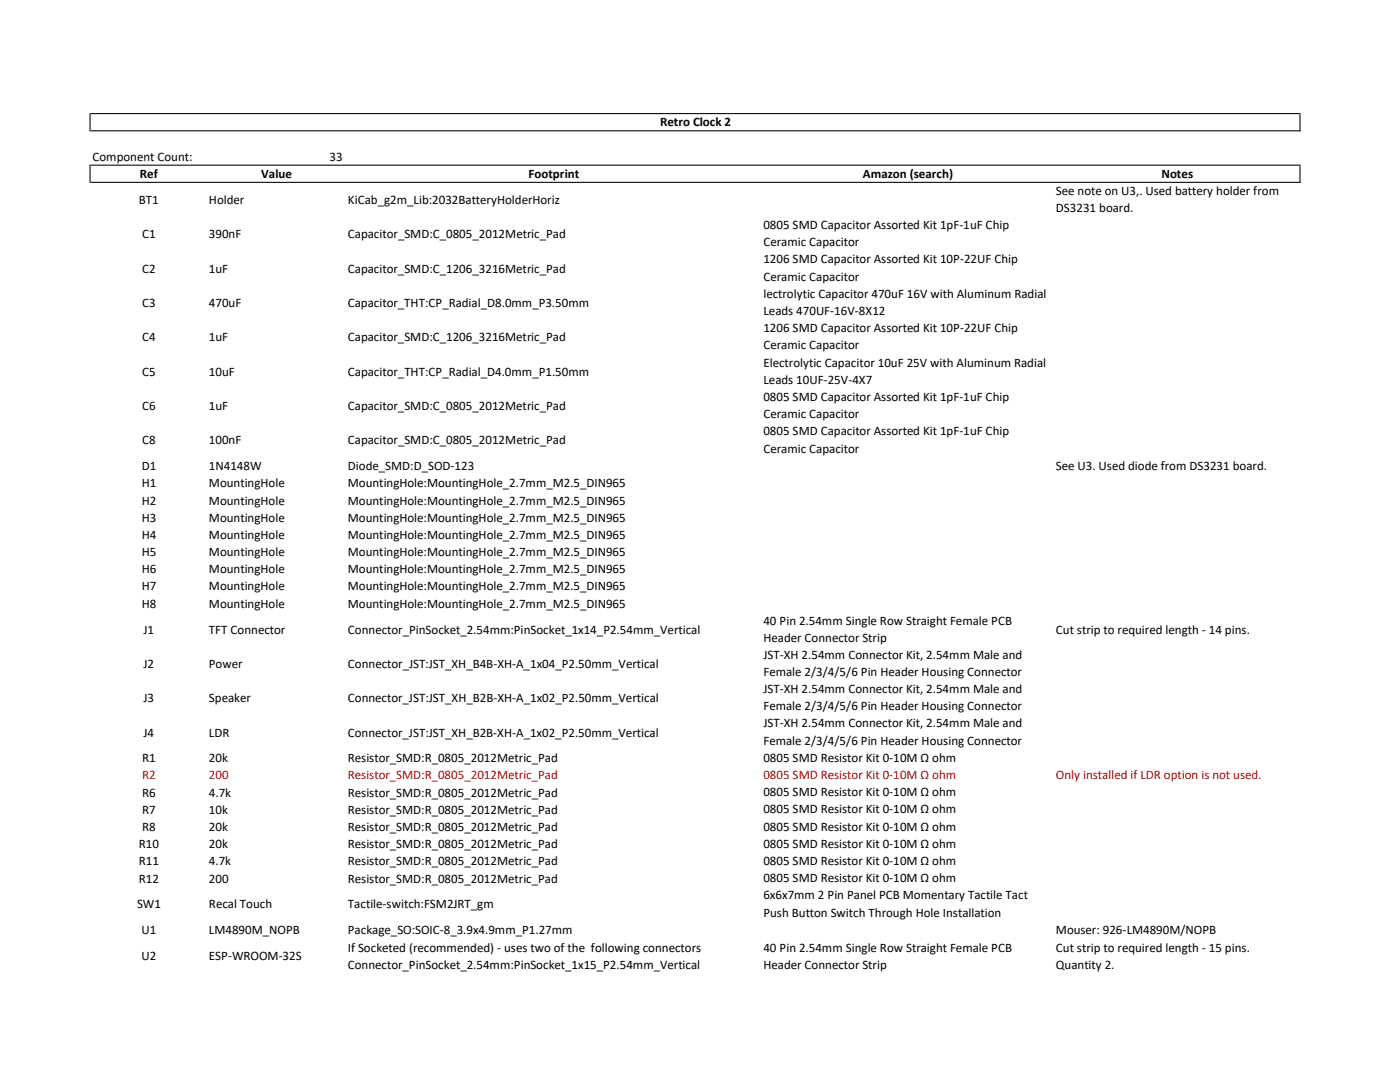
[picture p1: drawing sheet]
<svg xmlns="http://www.w3.org/2000/svg" width="279mm" height="216mm" viewBox="0 0 279 216" stroke-linecap="round" stroke-linejoin="round" font-family="sans-serif">
<defs><g id="words">
<g font-size="2.6">
<text x="131.7" y="25.2">Retro Clock 2</text>
<text x="18.5" y="32.1">Component Count:</text>
<text x="27.9" y="35.5">Ref</text>
<text x="52.2" y="35.5">Value</text>
<text x="65.8" y="32.1">33</text>
<text x="105.5" y="35.5">Footprint</text>
<text x="172.2" y="35.5">Amazon (search)</text>
<text x="231.8" y="35.5">Notes</text>
<text x="27.7" y="40.7">BT1</text>
<text x="41.7" y="40.7">Holder</text>
<text x="69.4" y="40.7">KiCab_g2m_Lib:2032BatteryHolderHoriz</text>
<text x="210.7" y="38.9">See note on U3,. Used battery holder from</text>
<text x="28.4" y="47.5">C1</text>
<text x="41.7" y="47.5">390nF</text>
<text x="69.4" y="47.5">Capacitor_SMD:C_0805_2012Metric_Pad</text>
<text x="152.4" y="45.7">0805 SMD Capacitor Assorted Kit 1pF-1uF Chip</text>
<text x="210.7" y="42.3">DS3231 board.</text>
<text x="152.4" y="49.1">Ceramic Capacitor</text>
<text x="152.4" y="52.6">1206 SMD Capacitor Assorted Kit 10P-22UF Chip</text>
<text x="28.4" y="54.4">C2</text>
<text x="41.7" y="54.4">1uF</text>
<text x="69.4" y="54.4">Capacitor_SMD:C_1206_3216Metric_Pad</text>
<text x="152.4" y="56">Ceramic Capacitor</text>
<text x="152.4" y="59.4">lectrolytic Capacitor 470uF 16V with Aluminum Radial</text>
<text x="28.4" y="61.3">C3</text>
<text x="41.7" y="61.3">470uF</text>
<text x="69.4" y="61.3">Capacitor_THT:CP_Radial_D8.0mm_P3.50mm</text>
<text x="152.4" y="62.9">Leads 470UF-16V-8X12</text>
<text x="28.4" y="68.1">C4</text>
<text x="41.7" y="68.1">1uF</text>
<text x="69.4" y="68.1">Capacitor_SMD:C_1206_3216Metric_Pad</text>
<text x="152.4" y="66.3">1206 SMD Capacitor Assorted Kit 10P-22UF Chip</text>
<text x="152.4" y="69.7">Ceramic Capacitor</text>
<text x="28.4" y="75">C5</text>
<text x="41.7" y="75">10uF</text>
<text x="69.4" y="75">Capacitor_THT:CP_Radial_D4.0mm_P1.50mm</text>
<text x="152.4" y="73.2">Electrolytic Capacitor 10uF 25V with Aluminum Radial</text>
<text x="152.4" y="76.6">Leads 10UF-25V-4X7</text>
<text x="28.4" y="81.8">C6</text>
<text x="41.7" y="81.8">1uF</text>
<text x="69.4" y="81.8">Capacitor_SMD:C_0805_2012Metric_Pad</text>
<text x="152.4" y="80">0805 SMD Capacitor Assorted Kit 1pF-1uF Chip</text>
<text x="152.4" y="83.4">Ceramic Capacitor</text>
<text x="28.4" y="88.7">C8</text>
<text x="41.7" y="88.7">100nF</text>
<text x="69.4" y="88.7">Capacitor_SMD:C_0805_2012Metric_Pad</text>
<text x="152.4" y="86.9">0805 SMD Capacitor Assorted Kit 1pF-1uF Chip</text>
<text x="28.3" y="93.8">D1</text>
<text x="41.7" y="93.8">1N4148W</text>
<text x="69.4" y="93.8">Diode_SMD:D_SOD-123</text>
<text x="152.4" y="90.3">Ceramic Capacitor</text>
<text x="210.7" y="93.8">See U3. Used diode from DS3231 board.</text>
<text x="28.3" y="97.2">H1</text>
<text x="28.3" y="100.7">H2</text>
<text x="41.7" y="97.2">MountingHole</text>
<text x="41.7" y="100.7">MountingHole</text>
<text x="69.4" y="97.2">MountingHole:MountingHole_2.7mm_M2.5_DIN965</text>
<text x="69.4" y="100.7">MountingHole:MountingHole_2.7mm_M2.5_DIN965</text>
<text x="28.3" y="104.1">H3</text>
<text x="28.3" y="107.5">H4</text>
<text x="41.7" y="104.1">MountingHole</text>
<text x="41.7" y="107.5">MountingHole</text>
<text x="69.4" y="104.1">MountingHole:MountingHole_2.7mm_M2.5_DIN965</text>
<text x="69.4" y="107.5">MountingHole:MountingHole_2.7mm_M2.5_DIN965</text>
<text x="28.3" y="111">H5</text>
<text x="41.7" y="111">MountingHole</text>
<text x="69.4" y="111">MountingHole:MountingHole_2.7mm_M2.5_DIN965</text>
<text x="28.3" y="114.4">H6</text>
<text x="28.3" y="117.8">H7</text>
<text x="41.7" y="114.4">MountingHole</text>
<text x="41.7" y="117.8">MountingHole</text>
<text x="69.4" y="114.4">MountingHole:MountingHole_2.7mm_M2.5_DIN965</text>
<text x="69.4" y="117.8">MountingHole:MountingHole_2.7mm_M2.5_DIN965</text>
<text x="28.3" y="121.2">H8</text>
<text x="41.7" y="121.2">MountingHole</text>
<text x="69.4" y="121.2">MountingHole:MountingHole_2.7mm_M2.5_DIN965</text>
<text x="152.4" y="124.8">40 Pin 2.54mm Single Row Straight Female PCB</text>
<text x="28.7" y="126.4">J1</text>
<text x="41.7" y="126.4">TFT Connector</text>
<text x="69.4" y="126.4">Connector_PinSocket_2.54mm:PinSocket_1x14_P2.54mm_Vertical</text>
<text x="152.4" y="128.2">Header Connector Strip</text>
<text x="152.4" y="131.4">JST-XH 2.54mm Connector Kit, 2.54mm Male and</text>
<text x="210.7" y="126.4">Cut strip to required length - 14 pins.</text>
<text x="28.7" y="133.3">J2</text>
<text x="41.7" y="133.3">Power</text>
<text x="69.4" y="133.3">Connector_JST:JST_XH_B4B-XH-A_1x04_P2.50mm_Vertical</text>
<text x="152.4" y="134.9">Female 2/3/4/5/6 Pin Header Housing Connector</text>
<text x="28.7" y="140.1">J3</text>
<text x="41.7" y="140.1">Speaker</text>
<text x="69.4" y="140.1">Connector_JST:JST_XH_B2B-XH-A_1x02_P2.50mm_Vertical</text>
<text x="152.4" y="138.3">JST-XH 2.54mm Connector Kit, 2.54mm Male and</text>
<text x="152.4" y="141.7">Female 2/3/4/5/6 Pin Header Housing Connector</text>
<text x="28.7" y="147">J4</text>
<text x="41.7" y="147">LDR</text>
<text x="69.4" y="147">Connector_JST:JST_XH_B2B-XH-A_1x02_P2.50mm_Vertical</text>
<text x="152.4" y="145.2">JST-XH 2.54mm Connector Kit, 2.54mm Male and</text>
<text x="152.4" y="148.6">Female 2/3/4/5/6 Pin Header Housing Connector</text>
<text x="28.4" y="152.1">R1</text>
<text x="41.7" y="152.1">20k</text>
<text x="69.4" y="152.1">Resistor_SMD:R_0805_2012Metric_Pad</text>
<text x="152.4" y="152">0805 SMD Resistor Kit 0-10M Ω ohm</text>
<text x="28.4" y="159">R6</text>
<text x="41.7" y="159">4.7k</text>
<text x="69.4" y="159">Resistor_SMD:R_0805_2012Metric_Pad</text>
<text x="152.4" y="158.9">0805 SMD Resistor Kit 0-10M Ω ohm</text>
<text x="28.4" y="162.4">R7</text>
<text x="28.4" y="165.8">R8</text>
<text x="41.7" y="162.4">10k</text>
<text x="41.7" y="165.8">20k</text>
<text x="69.4" y="162.4">Resistor_SMD:R_0805_2012Metric_Pad</text>
<text x="69.4" y="165.8">Resistor_SMD:R_0805_2012Metric_Pad</text>
<text x="152.4" y="162.3">0805 SMD Resistor Kit 0-10M Ω ohm</text>
<text x="152.4" y="165.7">0805 SMD Resistor Kit 0-10M Ω ohm</text>
<text x="27.7" y="169.2">R10</text>
<text x="27.7" y="172.7">R11</text>
<text x="41.7" y="169.2">20k</text>
<text x="41.7" y="172.7">4.7k</text>
<text x="69.4" y="169.2">Resistor_SMD:R_0805_2012Metric_Pad</text>
<text x="69.4" y="172.7">Resistor_SMD:R_0805_2012Metric_Pad</text>
<text x="152.4" y="169.2">0805 SMD Resistor Kit 0-10M Ω ohm</text>
<text x="152.4" y="172.6">0805 SMD Resistor Kit 0-10M Ω ohm</text>
<text x="27.7" y="176.1">R12</text>
<text x="41.7" y="176.1">200</text>
<text x="69.4" y="176.1">Resistor_SMD:R_0805_2012Metric_Pad</text>
<text x="152.4" y="176">0805 SMD Resistor Kit 0-10M Ω ohm</text>
<text x="152.4" y="179.5">6x6x7mm 2 Pin Panel PCB Momentary Tactile Tact</text>
<text x="27.3" y="181.3">SW1</text>
<text x="41.7" y="181.3">Recal Touch</text>
<text x="69.4" y="181.3">Tactile-switch:FSM2JRT_gm</text>
<text x="152.4" y="182.9">Push Button Switch Through Hole Installation</text>
<text x="28.2" y="186.4">U1</text>
<text x="28.2" y="191.6">U2</text>
<text x="41.7" y="191.6">ESP-WROOM-32S</text>
<text x="41.7" y="186.4">LM4890M_NOPB</text>
<text x="69.4" y="186.4">Package_SO:SOIC-8_3.9x4.9mm_P1.27mm</text>
<text x="69.4" y="189.9">If Socketed (recommended) - uses two of the following connectors</text>
<text x="152.4" y="189.9">40 Pin 2.54mm Single Row Straight Female PCB</text>
<text x="210.7" y="186.4">Mouser: 926-LM4890M/NOPB</text>
<text x="210.7" y="189.9">Cut strip to required length - 15 pins.</text>
<text x="69.4" y="193.3">Connector_PinSocket_2.54mm:PinSocket_1x15_P2.54mm_Vertical</text>
<text x="152.4" y="193.3">Header Connector Strip</text>
<text x="210.7" y="193.3">Quantity 2.</text>
</g>
<g font-size="2.6" fill="#f00">
<text x="28.4" y="155.5">R2</text>
<text x="41.7" y="155.5">200</text>
<text x="69.4" y="155.5">Resistor_SMD:R_0805_2012Metric_Pad</text>
<text x="152.4" y="155.4">0805 SMD Resistor Kit 0-10M Ω ohm</text>
<text x="210.7" y="155.5">Only installed if LDR option is not used.</text>
</g>
</g></defs>
<g fill="#000">
<path d="M17.9 22.6h.2v3.6h-.2zM259.3 22.8h.2v3.4h-.2zM17.9 32.9h.2v3.6h-.2zM259.3 33.1h.2v3.4h-.2z" fill-rule="evenodd"/>
<path d="M18.1 22.6h241.4v.2h-241.4zM18.1 26h241.4v.2h-241.4zM18.1 32.9h241.4v.2h-241.4zM18.1 36.3h241.4v.2h-241.4z" fill-rule="evenodd"/>
</g>
<use href="#words"/>
</svg>
